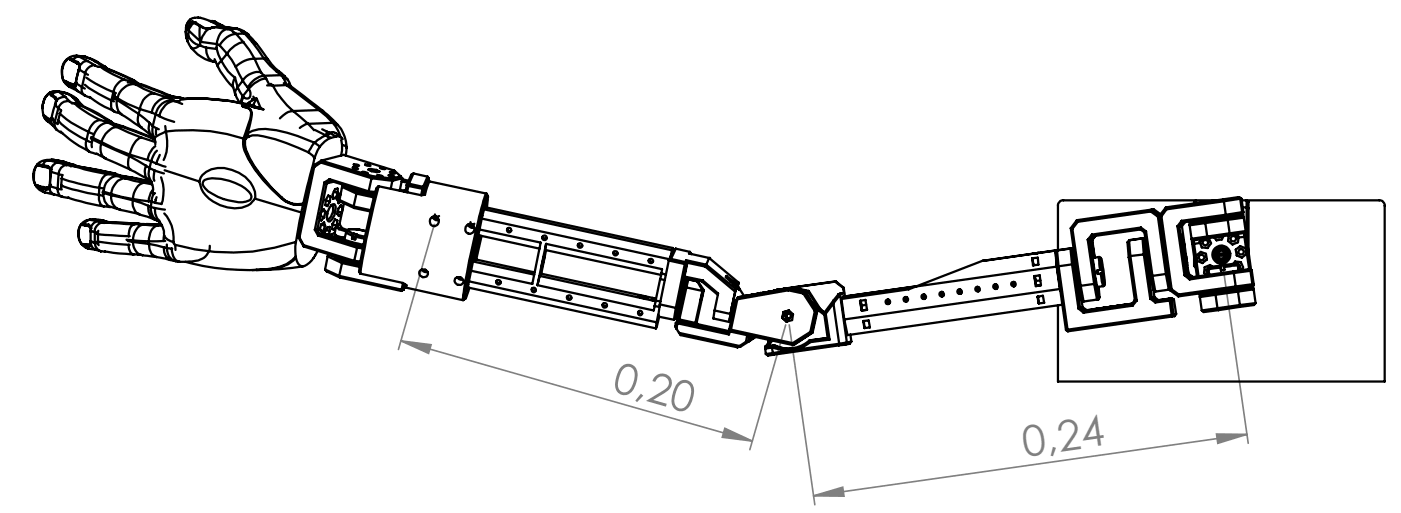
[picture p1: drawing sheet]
<svg xmlns="http://www.w3.org/2000/svg" width="154mm" height="57mm" viewBox="0 0 154 57" stroke-linecap="round" stroke-linejoin="round" font-family="sans-serif">
<defs><g id="words">
<g font-size="4.7" fill="#808080">
<text x="67.3" y="43.1" transform="rotate(16 67.3 43.1)">0,20</text>
<text x="112.8" y="50.3" transform="rotate(-8 112.8 50.3)">0,24</text>
</g>
</g></defs>
<path d="M44.2 37.6l38.7 11M44.2 37.6l3.3 .4-.3 .9zM47.8 24.7l-3.9 13.8M86.5 35.8l-3.9 13.8M86.9 35.8l2.8 19.8M134.7 29.1l2.8 19.8M79.8 47.2l3.1 1.4-3.4-.4zM89.6 54.6l3.2-.9 .2 1zM134 47.8l3.3 .1-3.2 1zM137.3 47.9l-47.7 6.7" fill="none" stroke="#808080" stroke-width=".18"/>
<g fill="#808080">
<path d="M79.8 47.2l3.1 1.4-3.4-.4zM44.2 37.6l3.3 .4-.3 .9z"/>
<path d="M134 47.8l3.3 .1-3.2 1zM89.6 54.6l3.2-.9 .2 1z"/>
</g>
<g fill="none" stroke="#000" stroke-width=".25">
<path d="M3.7 19.2v.6l.2 .6M3.7 19.2v.1M3.7 19.3v.6l.3 .6M4.2 18.1a1.61 1.61 0 0 0-.5 1.2M4.2 18.1v.1l.1 .1M4.2 18.1l.5 .1M4.3 18.3l1 .2M4.3 18.3h.4M4.7 18.2v.1M4.7 18.2l.6 .1M4.7 18.3l.6 .1M4.8 11.3l-.1 .7"/>
<path d="M4.8 11.4a2.46 2.46 0 0 0 0 1.4M4.8 11.3v.1M4.8 12.8v-.1l.2 .1M4.8 12.8l.2 .3M4.9 12.9l.4 .5M5 12.8l.5 .4M5 12.8l.1 .1M5 13.1l.3 .3M5 13.1l.4 .3M5.1 12.9l-.1 .2M5.1 12.9l.4 .4M5.1 17.6a1.57 1.57 0 0 0-1.4 1.6"/>
<path d="M5.1 17.6l.3 .1M5.3 18.3l.2 .1 .1 .3M5.3 18.3v.1M5.3 13.4l.6 .5M5.3 18.4l.2 .2 .1 .2M5.3 18.5l.2 .2M5.3 18.4v.1M5.4 17.7a.76 .76 0 0 0-.7 .5M5.4 17.7l1 .2M5.5 13.3l-.1 .1M5.5 13.3h.1M5.5 10.2l-.1 .1a1.7 1.7 0 0 0-.6 1.1"/>
<path d="M5.5 10.2v.1l.2 .2M5.5 10.2l.2 .2M5.5 13.2h.1M5.5 13.2v.1M5.6 19.1l-.1 1.2M5.6 19.1h.1M5.6 18.8v.1M5.6 13.4l.1 .1a1.99 1.99 0 0 0 1.2 1.2M5.6 18.7v.2M5.6 18.7h.1M5.6 18.9h.1M5.6 18.7v.1"/>
<path d="M5.6 13.4h-.2M5.6 18.9l.9 .3M5.6 13.3v.1M5.6 18.9v.2M5.6 13.3h.1M5.6 17.6h-.5M5.7 13l-.1 .3M5.7 13h.1M5.7 10.5l.4 .4M5.7 13l.3 .4M5.7 10.4v.1M5.7 10.4l.4 .3"/>
<path d="M5.9 17.6h-.3h.4M5.9 17.6l1 .2M5.9 17.6l-.5 .1M5.9 17.6h.1M6 17.6l1.1 .2M6 13.4l.3 .3M6 13.4l.1 .6 .1 .3M6.1 11.6l-.4 1.4M6.1 11.5v.1M6.1 11.5h.1M6.1 11.5l.3 .5M6.1 10.7l.1 .2v.2"/>
<path d="M6.1 10.9h.1M6.1 10.9l.1 .3M6.1 10.7v.2M6.2 11.2l-.1 .3M6.2 11.2l-.1 .2M6.2 11.1v.1M6.3 10a1.44 1.44 0 0 0-1.5 1.3M6.3 10l.2 .1M6.3 10l.9 .3M6.4 13.3h.1M6.4 17.9l-.3 .1-.2 .2-.3 .5M6.4 13.3l1.2 1 1.9 1.1"/>
<path d="M6.4 13.3l-.1 .3M6.4 12l.3 .2M6.4 17.9l.9 .3M6.4 12l-.4 1.4M6.5 19.2l.4 .1M6.5 19.2l-.2 1.6M6.5 10.1l-.5 .1-.3 .2M6.5 10.1l.7 .6M6.5 10.1l.7 .2M6.6 12.5l1.2 1 1.9 1M6.6 12.5l-.2 .8M6.6 12.5h.1"/>
<path d="M6.7 14.5l1.5 1.2 1.6 1M6.7 12.2l-.1 .3M6.8 19.7h.1M6.8 10.2l.6 .1M6.8 19.7a24.9 24.9 0 0 0 4.1 1M6.8 19.7l-.1 .8M6.8 7.5v.5l.1 .8M6.8 7.5h.1M6.8 19.4v.3M6.9 7.5a1.98 1.98 0 0 0 .2 1.5M6.9 17.8h.2M6.9 17.8l1.1 .4"/>
<path d="M7.1 9l.1 .2 .5 .4M7.1 9l-.1-.1 .2 .1M7.1 9l.3 .3M7.1 17.8l1.1 .4M7.2 9l.8 .3M7.2 10.7l-.7 .2-.3 .2M7.2 9l.3 .1M7.2 10.7l.4 .4M7.2 10.3l1 .4 .3 .3M7.2 10.3l.6 .2 .2 .2M7.3 18.2a.97 .97 0 0 0-.8 1M7.4 9.3l.3 .3"/>
<path d="M7.4 9.3l.5 .2M7.5 9.1l-.1 .2M7.5 9.1l.5 .3M7.6 11.1a1.11 1.11 0 0 0-1.2 .9M7.6 11.1l.4 .3M7.7 6.4a1.52 1.52 0 0 0-.8 1.1M7.7 6.4l-.1 .1 .2 .1M7.7 6.4l.3 .2M7.7 9.6l.9 .4M7.8 6.6l.7 .4M7.8 6.6l.2 .1M7.9 11.4h.4"/>
<path d="M8 9.4h.1h.2M8 9.4l-.1 .1M8 18.2h.1h-.8M8 18.2h.2M8 10.7l.5 .3M8 9.3v.1M8 10.7l.5 .6M8 6.6v.1M8 6.6l.5 .2M8 6.7l.5 .3M8.1 18.3l1.2 .4 2.5 .5M8.1 18.3l4.4 .8"/>
<path d="M8.1 18.3h-.3M8.1 18.3h.2M8.2 18.2l.3 .1M8.3 18.3l4.4 .8M8.3 9.5l.1 .3 .2 .2 .7 .5M8.3 9.5h.1M8.3 9.4v.1M8.3 9.5h-.4M8.3 11.4l1 .9 1.7 .9M8.3 11.4h.1M8.3 18.3h-.2M8.3 9.2l-.3 .1"/>
<path d="M8.3 9.2h.1M8.4 9.2l-.1 .3M8.4 9.1h.1M8.4 9.2l-.1 .2M8.4 9.1l-.1 .1M8.4 9.2l.6 .4M8.4 9.1v.1M8.4 11.4l1.5 .8 1.9 1.1M8.4 11.4h.2M8.4 6.2a1.54 1.54 0 0 0-1.6 1.3M8.5 7l.2 .1v.2M8.5 7h.1"/>
<path d="M8.5 11l.6 .7M8.5 6.8l.2 .2 .1 .3M8.5 7l.2 .1M8.5 6.8v.2M8.5 11.3v.1M8.5 11.3l.6 .3M8.6 11.5a16.7 16.7 0 0 1 3.9 2.1M8.7 7.7l-.3 1.4M8.7 6.2a.75 .75 0 0 0-.7 .4M8.7 7.6v.1M8.7 7.6l.7 .5M8.7 6.2l1 .5"/>
<path d="M8.7 6.2l.7 .1M8.7 7.3v.3M8.8 7.3l-.1 .3M8.8 7.3h.1M8.8 7.3h-.1M9 6.2l-.6-.1 .3 .1M9 9.6l.3 .2M9 9.6v.5l.3 .4M9.3 10.5l.7 .3M9.3 9.3l1 .7 2 1.1M9.4 6.3l-.5-.1 .6 .1M9.4 6.3l1 .4"/>
<path d="M9.4 8.1l.3 .1M9.4 6.3h.1M9.4 8.1l-.4 1.5M9.5 6.3l1.2 .5M9.5 8.6l1 .6 2 1M9.5 15.4l.5 .3M9.5 15.4a1.1 1.1 0 0 0 .3 1.3M9.7 6.7h-.2a.89 .89 0 0 0-.7 .6M9.7 6.7l.7 .5M9.7 14.5l.5 .2M9.7 14.5l-.2 .9M9.8 10.7l.1 .1a11.8 11.8 0 0 0 2.7 1.5"/>
<path d="M9.8 16.7l.9 .3M10 15.2l.2 .2M10.1 15.1l.1 .1M10.2 15.4l-.1 .8M10.2 15.4l.9 .4M10.2 15.2l1 .5M10.2 15.2v.2M10.4 6.7l.3 .1M10.4 6.7l.9 .6M10.4 7.2a1.11 1.11 0 0 0-1 .9M10.4 7.2l.3 .1 .4 .1M10.6 16.9l1.1 .6"/>
<path d="M10.7 6.8l.9 .6M11 13.2a1.67 1.67 0 0 0-1.3 1.3M11 13.2l.9 .2-.1-.1M11.1 7.4l.9 .5 1.7 .9M11.1 7.4h.1M11.1 15.8a1.31 1.31 0 0 0 1 1.9l2.3 1M11.1 15.8l3.1 1.4M11.2 15.7l1.5 .7 1.6 .6M11.2 7.4l3.3 1.4M11.3 7.3h.1l-.2 .1M11.3 7.3l.3 .1M11.6 7.5l3.2 1.4"/>
<path d="M11.6 7.4l.2 .2M11.8 19.2a1.68 1.68 0 0 0-.9 1.5M11.8 13.3l.5 .1M11.8 13.5h.1M11.9 13.5a2 2 0 0 0-1.7 1.7M11.9 13.5l1 .5M12 13.5h.1M12 13.5l1.3 .4M12.3 13.5l1.2 .4M12.3 11.1l-.1 .2a.84 .84 0 0 0 .4 1M12.3 11.1l.3 .1M12.5 19.1l.1 .1-.3 .1-.5-.1"/>
<path d="M12.5 10.2l.3 .1M12.5 19.1h.2M12.5 10.2l-.2 .9M12.6 10.8l.3 .2M12.6 10.8v.1M12.6 12.3l.6 .2M12.6 10.6l.3 .2M12.7 10.4l-.1 .4M12.7 19.1l.5 .3M12.8 19.4h.5M12.9 11l2.4 1.6M12.9 19.4a1.72 1.72 0 0 0-1.5 1.7"/>
<path d="M12.9 14a2.22 2.22 0 0 0-1.7 1.7M12.9 14l2.7 1.2M12.9 11a1.64 1.64 0 0 0 .5 1.7M12.9 19.4l.9 .2M12.9 10.8l1.2 .7 1.3 .5M13.1 12.4l.3 .3M13.2 19.4h-.3M13.2 19.4l1.2 .2M13.2 19.4h.1M13.3 19.4l1.3 .2M13.3 13.9h.2l3.5 1.4M13.3 13.9l3.6 1.4"/>
<path d="M13.3 13.9l-.4 .1M13.7 8.8a1.7 1.7 0 0 0-1.2 1.4M13.7 8.8l.4 .1h.4v-.1M13.8 19.6l2 .5M13.8 19.6a1.85 1.85 0 0 0-1.6 1.8M14.2 17.2l1.9 1.1M14.2 17.2l-.1 .6a.8 .8 0 0 0 .3 .9M14.3 17l2 .6M14.3 17l-.1 .2M14.4 19.6l2.2 .4a1.58 1.58 0 0 1 .2 1.3M14.4 18.7l1.9 1.1M14.4 19.6l2.3 .5"/>
<path d="M14.4 19.6h-.6M14.5 8.8l.3 .1M14.5 9.1h.2M14.5 9.1h-.4M14.5 9.1l.4 .2M14.7 9.1l.8 .2M14.7 9.1l.6 .2M14.8 8.9l.4 .3M14.9 9.3l.9 .5 1.2 .5M14.9 9.3a1.95 1.95 0 0 0-2 1.5M14.9 9.3h.4M15.3 12.6a1.22 1.22 0 0 0 .3 1.5l-2.2-1.4"/>
<path d="M15.3 12.6l1.2 .9M15.3 9.3l.8 .2 2.8 1.1M15.3 9.3l3.3 1.2M15.4 12l1.3 .4M15.4 12l-.1 .6M15.6 14.1l1.1 .8M15.6 15.2a1.81 1.81 0 0 0-1.2 1.5l-.1 .3M15.6 15.2l1.5 .5M16.1 18.3a1.18 1.18 0 0 0 .5 1.7M16.1 18.3l.4 .2M16.3 17.6l.3 .2M16.5 13.5a1.48 1.48 0 0 0 .2 1.4"/>
<path d="M16.5 18.5a1.45 1.45 0 0 0 .2 1.5M16.5 13.5l.3 .4M16.5 18.5l.5 .3M16.6 17.8l.6 .2M16.6 17.8l-.1 .7M16.7 14.9l.4 .4M16.7 12.4l.4 .2M16.8 13.9a1.56 1.56 0 0 0 .2 1.2M16.8 13.9l.4 .2M16.9 15.3h.2M16.9 15.3h.1M17 10.3a1.84 1.84 0 0 0-1.6 1.7"/>
<path d="M17 10.3l1.5 .5M17 15.2v.1M17 15.3l.1 .6M17 18.8l1.1 .3M17 18.8l-.1 .6 .1 .5M17.1 16.1l-.3 .3a2.26 2.26 0 0 0-.5 1.2M17.1 12.6l.4 .2M17.1 12.6l-.3 1.3M17.2 14.1v.7M17.2 18l1 .4M17.2 14.1l.3 .1M17.3 16.6l-.4 .5-.3 .7"/>
<path d="M17.5 12.8l1.7 .6M17.6 17.1l-.4 .9M17.7 19.5a4.2 4.2 0 0 1 .1 3M18.1 18.8l3.8 1.2M18.2 13.9l.1 .6M18.3 14.5a20.5 20.5 0 0 1 8.5 .8M18.3 14.5a4.8 4.8 0 0 1-.3 3.1M18.3 14.5l-1.1 .6-.2 .2M18.5 10.8a1.88 1.88 0 0 0-1.8 1.6M18.5 10.8l.6 .2M18.5 10.8h1.3M18.6 10.5l1.4 .3h-.2"/>
<path d="M18.6 10.5l1.2 .3M19.1 11a1.88 1.88 0 0 0-2 1.6M19.1 11l.2 .1M19.3 11.1a1.97 1.97 0 0 0-1.8 1.7M19.3 11.1l.8 .4M19.3 11.1h.5M19.8 10.8l.4 .1M19.9 11l3-.1 2.1 .2M20 10.8l.2 .1M20 10.9a20.5 20.5 0 0 1 5 .2M20.1 10.9a26.1 26.1 0 0 1 7.9 .8l-.2-.1M20.5 3.5v.7l.1-.4"/>
<path d="M20.5 3.1l.1 .1M20.5 3.1v.4l.1 .3M20.6 4.2l.1 .3M20.6 3.9l-.1 .3M20.6 3.9l.1 .1M20.6 3.8v.1M20.6 3.2l.2 .1M20.7 4l-.1 .4a3.4 3.4 0 0 0 2.5 2.3l.5 .1M20.7 4a1.88 1.88 0 0 0 1.3 1M20.8 3.3l1.2 1.3M20.8 3.3l-.1 .7M20.9 2.3a.88 .88 0 0 1 .9-.4l.3 .1a6.8 6.8 0 0 1 2.2 .9"/>
<path d="M20.9 2.3a1.04 1.04 0 0 0-.4 .8M20.9 2.4h.3M20.9 2.3v.1M21 2.1l-.4 .5-.1 .5M21.2 2.4l-.4 .4-.2 .4M21.2 2.4l.2 .1M21.2 2.4l.3 .1M21.2 2.4h-.3M21.2 2.4h.1M21.4 2.5l-.2 .2-.4 .6M21.4 2.5l.6 .4M21.5 2.5l.6 .4"/>
<path d="M21.5 2.5h.1M21.5 2.5h-.1M21.9 20a2.02 2.02 0 0 1 2.1-1.5 4 4 0 0 1 4.1 2.6v.8M21.9 20a3.3 3.3 0 0 0 2.3 2.6 3.5 3.5 0 0 0 3.4-.1l.5-.6M22 2.9v1.7M22 2.9h.1M22 5l.7 .2M22 5l-.4 .3-.4 .1-.1-.2M22 4.6v.4M22 4.6h.1M22.1 2.9l.3 .2 .6 .1M22.1 2.9h.1"/>
<path d="M22.1 4.6l1.8 .3M22.2 2.9l.4 .2h.4M22.4 19.9a2.29 2.29 0 0 1 1.9-.2 4.7 4.7 0 0 1 3.3 1.7l.1 .5a.91 .91 0 0 1-1 .4 6.2 6.2 0 0 1-4.1-1.5l-.2-.3a.48 .48 0 0 1 0-.6zM22.7 5.2a1.29 1.29 0 0 0 .9 1.6M22.7 5.2l1.1 .2M23 3.2l-.4 .3-.3 .5-.2 .6M23 3.1v.1M23 3.1h.1M23.1 2.3h.3M23.3 3.1h-.3M23.3 3.1h.1M23.4 2.3l.3 .1"/>
<path d="M23.4 2.3l-.1 .1 .3 .1M23.6 2.5l.1-.1 .7 .4M23.6 2.5l.6 .3M23.6 3l-.3 .1M23.6 6.8h.2M23.6 6.5l.4 .8M23.6 3l1.5 .2M23.8 5.3l.6 1.4M23.8 5.3v.1M23.9 4.9l.1 .1M24.2 5a.24 .24 0 0 0-.3 0 .24 .24 0 0 0-.1 .3M24.2 5l.8 .9"/>
<path d="M24.2 2.8l.2 .2M24.3 2.9v.1M24.4 6.7l-.4 .5v.1l1 1.5 .7 .8M24.4 6.7a4.6 4.6 0 0 0 1.5 1.9M24.4 2.8h-.2M24.4 2.8h.1M24.4 2.8l.3 .2M24.4 2.8l-.1 .1M24.5 3h-.9M24.5 3l1.6 .2M24.5 3l1.5 .2M25 5.9l1 1.5"/>
<path d="M25 5.9l-.6 .8M25 11.1l3.4 .7M25.1 3.2a1.58 1.58 0 0 0-1.2 1.7M25.1 3.2l.6 .3M25.6 3.5l.4 .2M25.9 8.6a1.79 1.79 0 0 0 0 1.8M25.9 8.6l.3 1M26 10.4l.4 .9M26 7.4l.7 1.5M26 3.7a2.28 2.28 0 0 0-1.8 1.3M26 3.2h.3l.6 .5M26 3.7l.8 .9"/>
<path d="M26 3.2h-.9M26 3.2h.1M26.1 3.2l.9 .4M26.2 9.6l.5 1M26.2 9.6a.82 .82 0 0 0-.3 .9M26.7 8.9l.6 .8M26.7 10.6l-.2 .8M26.7 10.6l.1 .1M26.7 8.9l-.5 .7M26.8 15.3a3 3 0 0 0 .5 2.2 16.1 16.1 0 0 0 3.7 4.3M26.8 15.3h.1M26.8 11.8a.75 .75 0 0 1 .8 1l-.8 2.5"/>
<path d="M26.8 11.8h.1M26.8 4.6a2.71 2.71 0 0 0-1.8 1.3M26.8 4.6l.7 .9 .5 1M26.8 10.7l-.2 .7M26.8 11.8a.78 .78 0 0 1 .9 .9l-.4 2M26.9 3.5l.5 .3M26.9 15.3a2.92 2.92 0 0 0 .5 2.2 17.1 17.1 0 0 0 3.6 4.3M26.9 15.3h.1M26.9 3.7l.5 .1M26.9 3.7l.9 .9M26.9 3.7h-.9M27 15.3a2.8 2.8 0 0 0 .5 2.2 18.7 18.7 0 0 0 3.5 4.3"/>
<path d="M27.3 14.7a4 4 0 0 1 3.1-.4l2.4 .7 1.8 .7M27.3 11.6l-.5 .2M27.3 14.7l.1 .4M27.3 14.7l-.4 .6M27.3 11.6h.1M27.3 11.6l-.1-.1a.25 .25 0 0 0-.3 0 .25 .25 0 0 0-.1 .2v.1M27.3 11.6l.7 .2 1 .3M27.3 11.6l-.1-.1a.44 .44 0 0 0-.5 .2l.1 .1M27.3 9.7l.1 .1M27.3 3.8l.9 1M27.4 11.5h.1M27.4 9.8a.67 .67 0 0 1-.1 1.1l-.5-.2"/>
<path d="M27.4 11.5l.1 .1M27.4 9.8l-.7 .8M27.4 15.1l-.4 .2M27.4 15.1l.4-.2a9.9 9.9 0 0 1 3.7 .9l2.5 1M27.5 11.5l.3 .1M27.5 11.5h.1M27.5 11.2l-.4 .3M27.5 11.2l-.2 .3M27.8 4.6a.49 .49 0 0 1 .5 .3l1.2 1.6M27.8 4.6l1.3 1.8M27.8 10.9v.1M27.8 11l-.3 .2"/>
<path d="M27.9 10.6l.1 .3M28 6.5a2.87 2.87 0 0 0-2 .9M28 6.5l.7 1.5M28 10.9l-.2 .1M28.3 10.9l.4 1M28.3 10.9l-.5 .8M28.3 10.9h-.3M28.4 11.8l.4 .2M28.7 8a2.04 2.04 0 0 0-2 .9M28.7 8l.4 .4M29.1 8.4a2.31 2.31 0 0 0-1.8 1.3M29.1 6.4l.6 .8 .8 .7"/>
<path d="M29.1 6.4l.4 .1M29.1 8.4l.2 .3M29.1 6.4l-1.1 .1M29.3 8.7a3.1 3.1 0 0 0-1.9 1.1M29.3 8.7l.3 .6M29.4 9.4h.7M29.5 6.5l.4 .6 .8 .8M29.8 9.2l.3 .2M30.1 9.4a9 9 0 0 0 2.2 2.8M30.5 7.9l.5 .4M30.7 7.9l.7 .5M30.7 7.9h-.2"/>
<path d="M31 8.3l.4 .1M31 8.3l.2 .3M31 8.3l-1.9 .1M31.2 8.6l.3 .6M31.2 8.6h.2l.3 .2M31.3 9.2l.2 .2M31.4 8.4l.3 .4M31.5 9.4l.2-.1 .3 .1 3.6 2.8-.5-.1M31.5 9.4l3.6 2.7M31.5 9.4h-1.4M31.7 8.8l.3 .7M32.3 12.2l1.6 1.4"/>
<path d="M32.3 12.2a2.17 2.17 0 0 0-1.5 .8M33.9 13.6l.7 .7M33.9 13.6l-.2 .1-.7 .4M34 16.8l.6 .6M34.5 18.2l.1 .2M34.5 18.2l-1.6 8M34.6 18.4l-1.6 7.8M34.6 17.4l-1.2 5M34.6 15.7l-.6 1.1M34.6 15.7l.6 .4M34.7 14.3l1.2 .6M35.1 12.1l.8 .7 .7 .7"/>
<path d="M35.1 12.1l-2.8 .1M35.2 16.1l-.6 1.3M35.3 17.9l5.6 1.7M35.3 17.9l-.7 .5M35.4 17.7l5.6 1.7M35.4 17.7l2.4-.6 5.6 1.7 .7 .6M35.4 17.7l-.1 .2M35.4 17.7l-.9 .5M35.5 14.2l.6 .3M35.6 12.3l1.6 1.5M35.9 14.9l-.9 .5-.4 .3M35.9 14.9l.2 .1"/>
<path d="M36.1 14.5l-.2 .4M36.1 15l.3 .2M36.1 14.5l.2 .1M36.3 14.6a1.26 1.26 0 0 1 1.3 .6M36.3 14.6l-.2 .4M36.3 14.6l.7 .5M36.3 19.7l4.3 1.4M36.3 19.7l-.6 .4M36.3 19.7l.1 .2M36.4 19.9l4.2 1.3M36.4 19.9l-.4 .3M36.4 15.2a2.65 2.65 0 0 0-1.2 .9"/>
<path d="M36.6 13.5a3.2 3.2 0 0 1 .9 1.6M36.6 13.5l.3 .1 .3 .2M36.6 13.5l-2.7 .1M37 15.1a.6 .6 0 0 1 .7 .2M37 15.1l-.6 .1M37.2 13.8a3.8 3.8 0 0 1 1 2.5M37.6 15.4l.1 .6M37.7 16h.1a.33 .33 0 0 1 .4 .4l-.1 .7M37.7 16l-.1 1.1M38.9 18.4l.5 .2h-.3l-.3-.1zM38.9 18.1h.4l.2 .2h-.3zM39.9 18.9l.3 .1 .3 .1a.46 .46 0 0 1-.6-.2z"/>
<path d="M40.2 18.1h.3l.3 .2h-.3zM40.8 18.6l-.2 .1 .3 .2 .6 .1 .3-.1-.4-.2M40.8 18.6l.6 .1M40.8 18.6v.2M40.9 19.6l2.3 .3M40.9 19.6l-.3 1.5M41 19.4l2.1 .3M41 19.4l-.1 .2M41.4 18.7v.2M41.6 19.3l.4 .1 .1 .1a.44 .44 0 0 1-.5-.2zM41.8 18.5h.4l.2 .1h-.3zM42.8 19.3h.3l.3 .2a.46 .46 0 0 1-.6-.2z"/>
<path d="M42.9 19h.3l.3 .1h-.3zM43.1 19.7l.1 .2M43.2 19.9l-.2 .9M44.1 19.4l-1 .3M44.1 19.4l.2 .2M44.2 20l.7 .1M44.3 19.7l.7 .2M44.3 19.6l-1.1 .3M44.3 19.6l-.3 1.4M45.5 19.1l-.5 1.1M45.5 19.1l1.6 .4M45.5 19.1l-.2 .2-.5 1.1"/>
<path d="M47.1 19.5l-.5 1.1M47.1 19.5l.1 .2M47.2 19.7l-.5 1.1M47.2 19.7v.4M47.3 20l-.5 1.4-.4 .1M47.3 20l-.2 .1-.1 .2-.4 1.2M47.3 20l6.3 1.3M3.9 20.5h.1M4 20.5a1.32 1.32 0 0 0 .9 .7M4 20.5l.5 .3M4.2 20.5l.9 .2M4.2 20.5h-.2"/>
<path d="M4.2 20.5l.3 .1M4.5 20.8l.4 .4M4.5 20.8l.6 .1M4.5 20.6v.2M4.5 20.6l.6 .2M4.9 21.2l1.1 .2M5.1 20.8v.1M5.1 20.7v.1M5.4 20.7h.1M5.4 20.7l-.3 .1M5.5 20.7a.72 .72 0 0 0 .5 .7l.9 .3M5.5 20.7l-.4 .2"/>
<path d="M5.5 20.5l-.2 .2h-.2M5.5 20.5l-.1 .2M5.5 20.3h.1M5.5 20.5l.8 .3M5.5 20.3v.2M6.3 20.8l.5 .1M6.3 20.8l.2 .7 .4 .2M6.7 20.5l1.3 .4 2.9 .6M6.7 20.5h.1M6.7 20.5v.2M6.9 21.7l.7 .1M7.5 21.8l2 .6 1.9 .3"/>
<path d="M8.6 25.8a1.58 1.58 0 0 0 .4 1.1M8.6 25.8h.1M8.7 25.8l.1 .8 .2 .3M8.9 24.8a1.37 1.37 0 0 0-.2 1M8.9 24.8h.4M9 26.9l.3 .3 .5 .2M9 26.9h.4M9 26.9l.3 .2M9.2 24.7l-.3 .1M9.2 24.7l.6 .1M9.3 27.1l.2 .2 .3 .1M9.3 27.1l.5 .1"/>
<path d="M9.3 24.8l.5 .1M9.4 26.9h.5M9.4 26.9l.4 .1M9.8 24.8l.1 .1 .1 .2M9.8 24.8v.1M9.8 27.4l.9 .1M9.8 24.9h.1M9.8 24.2h1.2l.5 .1M9.8 24.2a1.36 1.36 0 0 0-1.2 1.6M9.8 24.9l.2 .2M9.8 27v.2M9.8 24.9l.1 .1"/>
<path d="M9.8 24.2h.1M9.9 26.9h.1M9.9 26.9l-.1 .1M9.9 24.2h.6l.7 .1M9.9 24.2a.85 .85 0 0 0-.7 .5M9.9 24.2l.9 .2M10 25.1v.4M10 25.1h.1M10 26.6v.3M10 26.6h.1M10 25.5h.1M10 25.5v1.2"/>
<path d="M10 25.1v.1M10 26.9l-.1 .1h-.1M10 25.5l.4 .1M10 26.6l.4 .2M10 26.9l.3 .5 .8 .3M10 26.9h.1M10 26.9l-.1 .2-.1 .1M10 26.8v.1M10.4 25.6h.3M10.4 26.8h.4M10.4 26.8l.2 .5 .3 .3 .2 .1M10.4 25.6v1.2"/>
<path d="M10.7 25.8h.1M10.7 26.6h.1M10.8 25.8l3.4 .2M10.8 26.6l3.4 .4M10.8 26.6l.1 .4M10.8 25.8v.8M10.8 24.4l-.4 .1-.4 .6M10.8 25.4v.4M10.8 24.4l.5 .1M10.9 21.5h.4M10.9 21.5v.5a.85 .85 0 0 0 .5 .7M10.9 20.7l.5 .1"/>
<path d="M10.9 20.7v.8M11.1 27.7l3.6 .3M11.1 27.7h.1M11.2 24.3h.3M11.2 24.3l.6 .2M11.3 21.2l.1 .1M11.3 24.5a1.04 1.04 0 0 0-.9 1.1M11.3 24.5h.2M11.3 21.1h.1M11.4 21.3a1.43 1.43 0 0 0 .8 1.5M11.4 21.3l.8 .2M11.4 22.7l.8 .1"/>
<path d="M11.4 21.1l.8 .3M11.4 21.1v.2M11.5 24.3l.6 .2M11.7 24.5l3 .2M11.7 24.5h.1M11.7 24.5l-.2 .1M11.8 24.5l3.3 .2M11.9 24.5l3.3 .2M11.9 24.5h-.5M11.9 24.5h-.1M12.2 22.8l1.1 .3M12.2 21.5a1.47 1.47 0 0 0 1.4 1.7l1.7 .4a1.27 1.27 0 0 1-.7-1.5"/>
<path d="M12.2 21.4l2.4 .5M12.2 21.5l2.4 .6M13.9 26.4l.7 .1M14.1 26.6l.5 .1M14.2 26h.1M14.2 27h.1M14.2 27a.87 .87 0 0 0 .5 1M14.6 26.7a1.32 1.32 0 0 0 1.1 1.4l-.5-.1M14.6 26.5l1.8 .1M14.6 26.7l1.8 .2M14.6 21.9l1.8 .3M14.6 22.1l1.7 .6"/>
<path d="M14.6 21.9v.2M14.7 28h.5M14.7 24.7a1.21 1.21 0 0 0-.5 1.3M15.1 24.7h.1h-.5M15.1 24.7h.1M15.2 24.7h.3M15.3 24.7h.8M15.3 23.6l1.7 .6M15.3 24.7l.5 .1M15.3 24.7h.7M15.3 24.7h-.1M15.7 28.1l1.5 .2"/>
<path d="M15.8 24.8l1.6 .1M15.8 24.8a1.66 1.66 0 0 0-1.2 1.7M15.8 20.1a1.86 1.86 0 0 0-1.2 1.8M15.8 20.1l1 .2M16 24.7h1.7M16 24.7l1.8 .1M16 24.7l-.2 .1M16.3 22.7a1.39 1.39 0 0 0 1.1 1.6l.1 .1M16.3 22.7l.3 .1M16.4 22.2h.3M16.4 26.9l1.7 .4M16.4 26.9v.3a1.1 1.1 0 0 0 .8 1.1"/>
<path d="M16.4 26.6v.3M16.6 22.8a1.56 1.56 0 0 0 .8 1.6M16.6 22.8l.5 .1M16.7 22.2l.4 .2M16.7 22.2l-.1 .6M16.9 20.9a1.72 1.72 0 0 0-.5 1.3M17 21.3h.1M17 21.3l-.3 .9M17.1 22.9l1.1 .2M17.1 22.9a1.66 1.66 0 0 0 .5 1.4M17.1 22.4l.7 .1M17.2 28.3l1.6 .4"/>
<path d="M17.2 21.7l-.1 .7M17.4 24.9a1.2 1.2 0 0 0-.9 1.1l-.1 .6M17.4 24.9h.4M17.5 24.4h.1M17.5 24.4a1.92 1.92 0 0 1 .6 1.4M18 26.6h-1.6M18 26.6h.2M18.1 27.3a1.29 1.29 0 0 0 1.3 1.5M18.1 27.3h.3M18.1 23.5a4 4 0 0 1 1 3.2M18.1 26a1.28 1.28 0 0 0 1 .7M18.1 25.9l-.1 .7"/>
<path d="M18.4 27.3a1.35 1.35 0 0 0 1 1.5M18.4 27.3l.5 .1M18.4 26.9v.4M18.9 27.4l.1 .6a.9 .9 0 0 0 .8 .8M18.9 27.4h.1M19.1 26.7l.2 .3M19.3 27v.5M19.4 28.8h.4M23.1 27.1a1.71 1.71 0 0 1-1.8 1.7h-1.5M28.1 21.9l5.1 1.5M31 21.8a2.78 2.78 0 0 0 2.4 .7M31 21.8a2.47 2.47 0 0 0 2.4 .6"/>
<path d="M31 21.8h.1M31 21.8a2.73 2.73 0 0 0 2.4 .7M32.6 28.3a4.1 4.1 0 0 1-3.2 1.4 26.2 26.2 0 0 1-9-.9M32.6 28.3v.1M32.6 26.7v1.6M32.6 26.7a22.6 22.6 0 0 1-13.3 .3M32.6 28.4a5.2 5.2 0 0 1-3.9 1.3l-.9 .1M32.9 26.2h.1M32.9 26.2l.5 1M33 26.2l.4 .8M33.2 23.4l-.6 3.3M33.4 22.5l-.2 .9"/>
<path d="M33.4 22.5h.1M33.4 22.4v.1M33.4 29.3a34.4 34.4 0 0 1-5.1 .5M33.4 27l5.6 1.7M33.4 27v.2M33.4 27.2l5.6 1.7M34.7 25.3l.3 .7M35 25.3h-.3M35 25.3l.2 .5M35 27.6l-.7 1.1a1.28 1.28 0 0 1-1.2 .6l-.3-.2-.2-.7M35 26l4.3 1.3M35.2 25.8l4.2 1.2"/>
<path d="M35.2 25.8l-.2 .2M35.2 25.2l-.2 .1M35.2 25.2l.4 .5M35.3 23.8l.4 .1M35.3 25.4l.3 .1M35.4 24.8l.4 .1M35.5 23.2l.3 .1M35.6 25.7l3.1 1 1.3 .2M35.6 25.7l-.4 .1M35.6 25.5l-.1 .1M35.7 20.1l-1 5.2M35.7 20.1l.3 .1"/>
<path d="M35.8 24.9l-.2 .6M35.8 24.9l-.1-.4-.3 .2-.2 .5M35.8 29.7l1.6 .7M35.8 29.7l.2 .2 1.4 .7M35.8 23.3l-.1-.2-.4 .4-.1 .6 .2 .2 .3-.4M35.8 23.3l-.1 .6M35.9 22.1l.4 .1M35.9 25.4l.4 .1M36 20.2l-1 5.1M36.1 28.2l1.6 .8M36.1 28.2l-.3 1.5M36.2 21.6l.2 .1"/>
<path d="M36.2 28l-.1 .2M36.3 25.5l-.1 .4M36.3 25.5v-.5l-.3 .1-.2 .6M36.3 28.1l1.5 .7M36.3 28.1h.1M36.3 28.1l-.2 .1M36.4 21.7l-.2-.2-.3 .5-.1 .6 .3 .1 .2-.5M36.4 21.7l-.1 .5M36.5 22.6l.3-.1a1.38 1.38 0 0 1-.1 1.5l-.4 .4h-.1a1.45 1.45 0 0 1 .3-1.8zM36.5 22.6a1.14 1.14 0 0 1-.2 1.4l-.1 .1h-.2M36.6 24.7l.6 .2M36.6 21.8h.4"/>
<path d="M36.7 20l-.7 .2M36.8 21.1l.4 .2M36.9 25.7l-.7 .2M36.9 25.7l.1 .3M37 26.1h.1M37 26.1l.5 .2 .5-.2M37 26.1l.5 .1M37 25l-.1 .7M37 26v.1M37 25l.2 .1M37 26l.8 .2M37 28.3h-.1l.4 .2 .7 .1"/>
<path d="M37.1 24.8v-.5l-.2-.1-.3 .5v.6h.2l.2-.3M37.1 24.8l.1 .1M37.1 28.3v.1M37.2 22l.3 .1M37.2 21.3v-.5h-.3l-.3 .6 .1 .5 .3-.1M37.2 21.3l-.2 .5M37.2 24.9v.2M37.2 23.3l.4 .2M37.2 25.1l.1 .2M37.3 25.3l.8 .2a.52 .52 0 0 1 .7-.2h.8l.8 .2M37.4 21.4l.1 .1M37.4 30.4l6.8 1.5"/>
<path d="M37.4 30.4v.2M37.4 24.7l-.3 .1M37.4 24.7l.3 .4M37.4 22l1.5 .7M37.4 22l.2 .3 1.4 .6M37.4 30.6l6.8 1.5M37.5 22.7l.2 .2M37.5 21.3l-.1 .1-.2 .6 .1 .4 .2-.2M37.7 25.1l-.4 .2M37.7 25.1l.6 .3M37.7 29l-.3 1.4M37.7 29l1.9 .4"/>
<path d="M37.7 20.6l1.6 .7M37.7 20.6l-.3 1.4M37.7 28.5v.1M37.7 22.9l-.1 .6M37.7 22.9l-.1-.3-.3 .4-.2 .6 .2 .2 .3-.3M37.8 20.3l-.1 .3M37.8 28.8l1.8 .4M37.8 28.8l-.1 .2M37.9 22.4l-.5 2.3M37.9 20.5l1.5 .6M37.9 20.5l-.2 .1M38 20.4l-.1 .1"/>
<path d="M38.6 28.7h-.2l.2 .2 .7 .2 .3-.1-.1-.1M38.7 28.8v.2M38.8 26l-.2-.1a.51 .51 0 0 1-.5-.4l-.2 .9M38.8 26v.3M38.9 26.2l-.1 .1M38.9 26.2l.2 .1M38.9 25.8l-.1 .2M38.9 22.7l1.9 .5M38.9 22.7l.1 .2M39 25.7l-.1 .1M39 25.7l.3 .2M39 25.7l-.1 .5"/>
<path d="M39 28.7l.7 .1M39 28.9l.7 .1M39 28.7v.2M39 22.9l1.8 .4M39.2 26.1l-.1 .3-.3-.1M39.2 26.1l1 .2M39.3 21.3l1.9 .5M39.3 21.3l-.4 1.4M39.3 25.9l-.1 .2M39.3 25.9l.9 .2M39.3 27.3l-.3 1.4M39.3 27.3l.7 .1"/>
<path d="M39.3 28.9v.2M39.4 27l.6 .1M39.4 27l-.1 .3M39.4 21.1l1.8 .4M39.4 21.1l-.1 .2M39.7 30.2l4.7 1 .4 .2v.3M40.3 25.5a4.5 4.5 0 0 0-1.9-.2l-.1 .1 .6 .4M40.6 21.1l.7 .1M40.6 21.2l.7 .1M40.6 21.1v.1M41.7 20.5a99.7 99.7 0 0 0-2 9.7M41.7 20.5l-.3 .3a80.1 80.1 0 0 0-1.9 9.1l.2 .3"/>
<path d="M41.7 20.5l4.7 1M44.1 20.9l.4 .1M44.2 31.9h.2M44.2 31.9v.2M44.4 31.2l-.2 .7M44.4 31.9l-.2 .2M44.5 21v.1M44.6 31.4l.2 .3M44.6 31.3l-.2 .6M44.6 31.5l-.2 .4M44.7 20.9l-.2 .1M44.8 31.7l6.2 1.4"/>
<path d="M44.8 20.4l.2 .1M44.8 20.4l-.1 .8M45 20.5l1.5 .3M45 20.5l-.2 .7M45 20.2l1.6 .4M45 20.2v.3M45 20.2l-.2 .2M46.5 29.7a.52 .52 0 0 0 .6 .3M46.5 20.8h.2M46.5 20.8l-.1 .7M46.6 20.6l-.1 .2M46.6 20.6l.1 .2"/>
<path d="M46.7 20.8l-.1 .7M46.8 29.7h.1M47.5 24a.52 .52 0 0 1 .8 .1 .52 .52 0 0 1-.3 .8 .5 .5 0 0 1-.6-.2 .5 .5 0 0 1 .1-.7zM47.6 23.9a.59 .59 0 0 0 .7 .3M47.9 23.8l.1 .2h.2M47.9 23.6l.1 .2h.4M50.1 30.7a.48 .48 0 0 1 .8 0 .48 .48 0 0 1-.1 .7 .53 .53 0 0 1-.6-.2 .53 .53 0 0 1-.1-.5zM50.4 30.5a.51 .51 0 0 0 .6 .3M50.7 30.6h.1M51.5 31.8h.1M51.5 31.7l20.7 4.5M51.5 24.8a.57 .57 0 0 0 .7 .3"/>
<path d="M51.6 31.7v.1M51.6 31l20.7 4.5M51.8 24.7l.2 .2 .1-.1M51.8 24.5l.1 .2 .2 .1 .1-.1M52.1 28.8l6.7 1.5M52.1 28.5l6.8 1.5M52.7 25.9l6.7 1.5M52.8 25.3l6.7 1.4-.9 4.6-6.7-1.5M52.8 26l-.5 2.6M53 26l-.5 2.6M53.1 24.1l20.6 4.5M53.3 23.1l20.7 4.5"/>
<path d="M53.4 22.8l20.7 4.5M53.4 22.8l.1-.4-.4 1.4-1.6 8.3 .1-.3M53.6 21.3l-.1 .2a87.1 87.1 0 0 0-2.5 11.4v.2l.3-.2M53.6 21.3l.1 .3M53.6 22.9l.2-1.2-.1-.1a64.5 64.5 0 0 0-2.3 9.6l-.2 1.4 .1 .3 .4-1.2M54.7 30.9a.24 .24 0 0 0 .2 .3 .24 .24 0 0 0 .2-.1M55.9 25.2a.25 .25 0 0 0 .1 .2 .25 .25 0 0 0 .3 0M58.6 31.8a.26 .26 0 0 0 .1 .2 .26 .26 0 0 0 .3 0M59.2 31.4l12.8 2.8 .1-.5M59.4 30.4l.2-.2 12.6 2.7M59.4 30.4l-.2 1M59.4 30.4l12.8 2.8"/>
<path d="M59.8 26.1a.24 .24 0 0 0 .1 .2 .24 .24 0 0 0 .3-.1M60 28.1l-.3 1.5zM60.1 26.9l12.8 2.8-.1 .4M60.1 26.9l-.9 4.5M60.1 26.9l-.1 .6 12.8 2.8M60.1 27.5l-.5 2.7M62.5 32.6a.26 .26 0 0 0 .1 .3 .26 .26 0 0 0 .3-.1M63.7 26.9a.26 .26 0 0 0 .2 .2 .26 .26 0 0 0 .2 0M66.4 33.5a.25 .25 0 0 0 .2 .2 .25 .25 0 0 0 .2 0M67.6 27.8a.28 .28 0 0 0 .4 .1M70.3 34.4a.26 .26 0 0 0 .2 .2 .26 .26 0 0 0 .2-.1M70.3 32.6a1.21 1.21 0 0 1 1 .2 1.21 1.21 0 0 1-1-.2z"/>
<path d="M71.5 28.6a.24 .24 0 0 0 .1 .2 .24 .24 0 0 0 .3 0M71.9 32.8l.3 .1M71.9 32.8l-.1 .2 .4 .2M71.9 32.8l-.1 .3M72.1 33.7l.5 .1M72.2 33.1l-.1 .6M72.2 33.1l.5 .1M72.3 35.5l-.1 .7M72.5 34.7l-.2 .8M72.6 34.9l-.4 1.3M72.7 33.5l1.7 .4M72.7 33.5l-.2 1.4 1.7 .3"/>
<path d="M72.7 30.8l.5 .1M72.7 30.8l-.5 2.3M72.8 30.1l-.1 .7M72.8 30.1l.5 .2M73.7 28.7l1.7 .4M73.7 28.7l-1 4.8M73.9 28.5l1.6 .4 .1 .2M73.9 28.5l-.2 .2M74 27.6l-.2 .8M74.1 27.3l-.1 .3M74.1 27.3l-.1 .6M74.4 27.4l-.2 .1-.5 1.2"/>
<path d="M74.4 27.4l-.5 1.1M74.4 27.4l1.6 .4M74.4 33.9l-.2 1.3M74.4 35.6h.2M74.4 35.6v.4l.1 .2M74.5 35.1l-.3 .1M74.5 36.2l.3 .5M74.6 34.7h.1M74.6 34.3h.1M74.6 35.6l-.1 .6M74.6 35.6l5.7 1.3 .1-.5M74.6 33.9h-.2"/>
<path d="M74.6 33.9l-.1 1.2M74.6 35.2h.2M74.6 35.2l-.1 .3M74.7 35.4l-.1 .2M74.7 35.4l5.6 1.2M74.7 35.4l-.3 .2M74.7 33.7h.1M74.7 34.1h.1M74.7 34.1l.1-.4-.2 1.2v-.2M74.7 34.1l-.1 .6M74.8 33.7v-.3l-.3 1.2 .1-.3M74.8 33.7l-.2 .6"/>
<path d="M74.8 36.7l6.7 1.4M74.8 36.7l.2 .2 6.2 1.4M74.8 35.2v.2h-.1M74.8 35.2l1.8 .4M74.9 33.5v.4l.1-.4-.3 1.1-.2 .5M74.9 32.8h.1M75 32.2h.1M75 32.2l-.1 .6M75 32.2l.1-.2-.3 1.2 .1-.4M75.3 31h.1M75.4 30.5v.1M75.4 30.6l-.2 1 .1-.6"/>
<path d="M75.4 30.5l2 .4M75.4 30.6l1.9 .4M75.4 31.7l-.8 3.5M75.4 30.8h.1M75.4 30.8l-.4 1.6-.2 1.1 .2-.1M75.4 30.8l.2 .2M75.4 29.1h.2M75.4 29.1l-1 4.8M75.4 30.6l-.1 .4M75.5 30.6h-.1M75.5 30.6v.3M75.5 30.7h.1"/>
<path d="M75.5 30.7v.2M75.6 28.7l-.2 .4M75.6 28.7l2.2 .5M75.6 28.7l.1 .3M75.6 30.6l-.1 .1M75.6 30.6l-.1 .3M75.6 31.7l1.8 .4M75.6 31.7l-.8 3.5M75.6 31.7h-.2M75.6 29.1l-1 4.8M75.7 29l2 .4M75.7 29l-.1 .1"/>
<path d="M75.7 29l-.3 1.5M75.8 30.8l-.2 .9M75.8 30.8l1 .2M75.8 30.8l-.2 .2-.2 .7M75.8 30.8l1.1 .2M76 27.8l-.1 .1 2.2 .5M76 27.8l.1 .2M76.7 35.6l.2 .2h-.2l-.1-.2M76.7 35.6h-.1M76.8 31l.6 1M76.8 31h.1M76.9 35.7l3.5 .8"/>
<path d="M76.9 31l.6 1M77.1 33.2h.1M77.3 32.6h.1M77.3 31l1.8 1.5M77.3 32.6l.1-.5-.2 1.1M77.3 32.6l-.1 .6M77.4 32v.1M77.4 32.1l-.8 3.5M77.4 30.9l1.7 1.4-.4 1.9M77.4 30.9l-.1 .1M77.5 32l-.8 3.6M77.5 32h-.1"/>
<path d="M77.7 29.4l3.3 2.7M77.8 29.2l-.1 .2M77.8 29.2l3.2 2.6M78.1 28.4h.1M78.1 28.4l-.3 .8M78.1 28.4l3.2 2.7M78.7 34.2l1.8 .4M78.7 34.2l-.1 .9 1.7 .4M80.3 36.3h.2M80.3 36.3l.2 .2M80.4 35.1v.3l.1-.1M80.4 35.1l-.1 .4"/>
<path d="M80.4 35.3l-.1 .2M80.4 31l.5 .1M80.5 34.6l-.1 .5M80.5 36.5l6.8 1.5M80.5 36.3l6.8 1.5M80.5 36.3v.2M80.6 33.8l-.2 1.3M80.6 33.8l-.1 .8M80.9 31.1l.3 .3M80.9 31.1l-.9-.7-.1 .1 1.2 1.1M81 32.1l-.4 1.7M81 33.2l-.7 3.1"/>
<path d="M81 31.8v.3M81.1 31.6l.3 .4 .1-.2M81.1 31.6l-.5 2.2M81.1 31.6l-.1 .2M81.1 31.6h.1M81.2 31.5l.8 1.2M81.2 31.5l.3 .3M81.2 33l-.7 3.3M81.2 33l-.2 .2M81.2 31.8h.3M81.2 31.4v.1M81.3 32.8l-.1 .2"/>
<path d="M81.3 32.8l-.3 .4M81.3 31.1l-.1 .3M81.3 31.1v.4M81.5 38.1l-.3 .2M82.2 37.7l-.7 .4M82.3 36.9l-.1 .8M82.4 37.6l-.2 .1M82.4 37.6h.1M82.5 37.6l-.9 .6-.4 .1M82.5 37l-.1 .6M82.6 37l-.1 .2h.2M82.7 37.2h.1"/>
<path d="M82.7 37v.2M82.8 37.2h.1M82.8 37l-.1 .2M82.8 37v.2M83.2 37.1l-.8 .5M83.2 37.1l-.7 .5M83.4 32.4h.1M83.5 32.3h.1M83.5 32.3l-.1 .1M83.6 32.3h.1M83.7 32.3l-2.4 .5M83.7 32.3h.2"/>
<path d="M83.7 32.3h-.1M84.3 38.2v.2M84.3 38.4v.6M84.3 39l.3 .2 .6-.1M84.6 37.4v.4M84.8 37.5l-.5 .7M85 38.3l.1 .6M85 38.3l-.7 .1M85.1 37.5l-.5 .7 .7-.1M85.1 38.2a3.5 3.5 0 0 0 2.2 .4M85.1 38.2l-.1 .1M85.1 38.9l.1 .2"/>
<path d="M85.1 38.1v.1M85.1 38.1h.1M85.1 38.1l-.8 .1M85.1 38.9l-.8 .1M85.2 32l-1.4 .3M85.2 32v.1M85.3 38.1a3.5 3.5 0 0 0 2.3 .2M85.3 38.1h-.1M85.6 31.9v.1M86.1 35h.1M86.2 35l.5 .4M86.3 34.4l-.2 .6"/>
<path d="M86.3 34.4h.1M86.3 34.4l-.1 .6M86.4 31.8l-1.2 .2M86.6 31.8l-1.4 .2M86.7 34.6v-.1a.29 .29 0 0 0-.1 .4 .29 .29 0 0 0 .3 .2 .29 .29 0 0 1-.3-.2 .29 .29 0 0 1 .1-.3zM86.8 34.5a.29 .29 0 0 0-.2 .4 .29 .29 0 0 0 .3 .2M86.8 31.8l-1.2 .1M86.8 32l-5.6 1M86.8 32l1.7 .3M86.8 31.8v.2M86.8 31.8l1.8 .4M86.8 31.8l-5.5 1"/>
<path d="M86.9 34.2l.4 .4-.1 .7-.6 .1-.5-.4M86.9 34.2l-.6 .2M86.9 31.7l1.8 .4M86.9 31.7l-.1 .1M86.9 31.7l-3.6 .7h.1M86.9 31.7l-1.3 .2M87.2 31.7l-.9 .1M87.2 31.7l1.8 .4M87.2 31.7l.2 .1M87.2 31.7v.1M87.2 31.7l-.2 .1M87.3 31.7h-.1"/>
<path d="M87.3 31.7l-1 .1M87.3 31.7l1.8 .4M87.3 38.6l-2.2 .3M87.3 31.7l.2 .2M87.3 31.7l-.4 .1M87.3 37.8v.2M88.5 32.3l1.2 2M88.6 32.2l-.1 .1M88.6 32.2l1.4 2M88.7 32.1l1.3 2.1M88.7 32.1l-.1 .1M89 32.1l1.2 1.8"/>
<path d="M89.1 32.1h-.1M89.1 32.1l1.3 2M89.1 37.5a3.5 3.5 0 0 1-3.9 .6M89.1 37.5l.1 .2M89.2 37.7a3.2 3.2 0 0 1-1.9 .9M89.2 36.6l-1.9 1.2M89.2 36.6l.2 .1M89.4 36.7l-2.1 1.3M89.5 36.6l-.1 .1M89.5 36.6l-2.2 1.4M89.5 33.4l1.3 1M89.6 33.5l1.2 1"/>
<path d="M89.7 34.3l-.5 2.3M89.9 34l.9 .7M90 34.2l-.3 .1M90 34.2l-.6 2.5M90 34.2h.1M90 34.2l-.5 2.4M90.8 34.5l.1 .1M90.8 34.5l.4 2.7M90.9 34.6l.5 2.8M91.2 37.2l.2 .2M91.2 37.2l-2.1 .3M91.4 37.4l-2.2 .3"/>
<path d="M91.8 33.4l.6 4.5M91.8 33.1v.3M91.8 33.1l-1 1.4M91.8 33.4l-.9 1.2M91.8 33.4h.1M92 31l.8 .7M92 31l-4.7 .7M92 31h.1M92 31l.9 .7M92.4 32.4l-.6 .7M92.4 32.4h.1v.1M92.4 38.1l-7.2 1"/>
<path d="M92.4 37.9v.2M92.4 37.9l-5.1 .7M92.5 32.5l-.7 .9M92.5 32.5l.8 5.2M92.7 32.9l.3 2.3M92.8 32.7l-.1 .2M92.8 31.7l.2 .6M92.8 31.7h.1M92.9 31.7l.2 1M93 32.3l-.6 .1M93 32.3h-.2M93.1 38l-.7 .1"/>
<path d="M93.3 37.7l-.9 .2M93.3 37.7l-.2 .3M93.7 36.9l.1 .7M93.8 37.6l-.5 .1M93.8 37.6l-.2 .3-.5 .1M94.8 33.4l.1 .6zM94.8 33.1l.1 .6M94.9 34.2h.1M94.9 33.7v.5M95.1 35.4l.6-.1 .1 .8-.6 .1zM95.1 35.4l.1 .8M95.4 33.6l-.5 .1"/>
<path d="M95.5 34.1l-.2-1.1-.6 .2 .2 1M95.5 34.1l-.6 .1M97.8 33a.24 .24 0 0 0-.2 .3 .24 .24 0 0 0 .3 .2M97.8 33l-.1 .3 .2 .2M97.9 33l-.1 .2 .2 .2M99.8 32.7a.26 .26 0 0 0-.2 .3 .26 .26 0 0 0 .3 .2M99.8 32.7l-.1 .3 .2 .2M99.9 32.8l-.1 .1 .1 .3M100.9 31.6l-.8 .3-7.4 1M100.9 31.6l-8.1 1.1M101 31.5l-8.2 1.2M101.7 32.4a.26 .26 0 0 0-.1 .3 .26 .26 0 0 0 .2 .2"/>
<path d="M101.8 32.4l-.1 .4 .2 .1M101.8 32.5v.2l.1 .2M103.7 32.2a.26 .26 0 0 0-.1 .3 .26 .26 0 0 0 .2 .2M103.7 32.2l-.1 .2 .3 .2M103.8 32.2l-.1 .2 .2 .2M105.7 31.9a.26 .26 0 0 0-.1 .3 .26 .26 0 0 0 .2 .2M105.7 31.9l-.1 .2 .2 .2M105.8 31.9l-.1 .2 .2 .2M107.7 31.6a.26 .26 0 0 0-.2 .3 .26 .26 0 0 0 .3 .2M107.7 31.6l-.1 .2 .2 .3M107.8 31.6a.23 .23 0 0 0 0 .4M108.2 28.7l-7.3 2.9"/>
<path d="M109.6 31.4a.24 .24 0 0 0-.1 .2 .24 .24 0 0 0 .2 .2M109.7 31.4l-.1 .2 .2 .2M109.7 31.4v.2l.1 .1M111.6 31.1a.24 .24 0 0 0-.1 .2 .24 .24 0 0 0 .2 .2M111.7 31.1l-.2 .2 .3 .2M111.7 31.1v.2l.1 .2M113.7 28.5l.1 .7M113.7 28.5l.6-.1 .1 .8h-.6zM113.7 28l.6-.1zM113.7 28h.1M114 30.6l.1 .7zM114 30.4v.6"/>
<path d="M114 31l.1 .5M114.1 31.5h.1M114.3 32.7l.6-.1 .1 .8h-.6zM114.3 32.7l.1 .7M114.6 30.9l-.6 .1M114.6 31.4l-.5 .1M114.6 31.4l-.1-1.1-.6 .1 .2 1.1M116.2 27.6l.2 1.8M116.2 27.6l-8 1.1M116.3 27.6h-.1M116.3 27.6l.1 .1M116.3 27.6l-8.1 1.1"/>
<path d="M116.4 29.4l.3 2.4M116.4 29.4l-15.5 2.2M116.4 27.6l.2 1.7M116.4 27.6l-.1 .2 .1 1.6M116.4 29.4l1 7M116.4 27.6h.2M116.6 29.3l1 7M116.6 29.3l-.2 .1M116.7 31.8l.1 .2M116.7 31.8l-23.7 3.4M117 33.6l-23.7 3.3-.3-1.7M117.4 36.4l.2 .1"/>
<path d="M117.6 36.3v.2M117.6 36.3l-.2 .1M117.9 27.4l.2 1.7M117.9 27.4l.2 .1M117.9 27.4h.1M117.9 25.1l.2 .1M117.9 25.1l.9 6.4M118 27.4l-1.6 .2M118 27.4l.2 .1M118.1 29.1l-1.5 .2M118.1 29.1l.7 4.9M118.1 29.1l.2 .1"/>
<path d="M118.1 25.2l.9 6.3M118.1 27.5l.2 1.7M118.2 27.5h-.1M118.2 27.5l.1 .1M118.2 28.3v-.1l.2 1.2v-.4M118.2 28.3l.2 .7M118.2 28.3v.1M118.3 29h.1M118.3 29.2l.7 4.7M118.3 28.1l.1 .6-.2-.6M118.3 28.1l-.1-.5v.5M118.3 28.1h-.1"/>
<path d="M118.4 28.3l.1 .9M118.4 28.6h.1M118.4 30h.1M118.5 30l.1 .6M118.5 30l-.1-.3 .1 .9M118.5 29.2h.1M118.5 30.6l.1 .4v-.4M118.5 30.6h.1M118.5 29.6v-.1l.2 1.6v-.1M118.6 29.6l-.1 .1M118.6 24.3l.1 .1M118.6 24.3l-.7 .8"/>
<path d="M118.7 31h.1M118.7 31.7h.1M118.7 24.4l-.6 .8M118.7 31.7v-.5l.1 1.3v-.2M118.7 31.7l.1 .6M118.8 34l.5 .5M118.8 32.3h.1M118.8 31.4h.1M118.8 31.5h.2M118.8 31.5l.3 1.5 .2 .2M118.8 31.4l.2 1v-.2M118.9 32.5l-.1-.5 .1 .5"/>
<path d="M118.9 32.5l.1 .5-.1-.5M118.9 32.5h.1M118.9 32h.1M119 33.9l.4 .3M119 33.9l-.2 .1M119 31.5l.3 1.7M119.1 33l.1 .9M119.2 33.9h-.2M119.2 33.9l.5 .3M119.4 34.2l-.1 .3M119.7 34.2h-.3M119.8 26.4l.7 4.9"/>
<path d="M119.8 26.4l.2 .1M120 26.5l.7 4.7M120 26.4l.6 4 .4 1.6v-.4M120.3 26.4h.1M120.3 25.8l-.5 .6M120.3 25.8l.1 .2M120.3 26.4l.2 2M120.3 26.4l.3 2M120.3 26.1l.1 .2M120.4 26l-.4 .5M120.4 26.3l-.1 .1M120.5 34.1h.1"/>
<path d="M120.5 31.3l-1.5 .2M120.5 31.3l.3 1.7M120.5 26v.1M120.5 26.1l-.1 .2M120.6 26l-.1 .1M120.6 26l-.3 .4M120.7 31.2l.3 1.6M120.7 31.2l-.2 .1M120.8 33l-1.5 .2M120.9 29.8v.4h.3M120.9 29.8v.4M121 32.8l-.2 .2"/>
<path d="M121 31.6l.1 1.2M121 34l-.5 .1M121 28.3l.2 .1M121 28.3l.2 1.4M121 28.3l-.7 .1M121.1 34h.1M121.1 32.8h-.1M121.1 32.8l-.1 .2h-.2M121.2 29.7h.2M121.2 34h.1M121.2 29.7l-.3 .1M121.2 30.2l.3 1.3"/>
<path d="M121.4 29.7l-.2-1.2 .3 1.2 .2 1.6-.3-1.2M121.4 29.7v.4M121.4 30.1l-.2 .1M121.5 31.5l-.7 .1M121.6 33.9h.1M121.6 33.9l-.5 .1M121.6 33.9l-1.1 .2M121.7 31.4l-.2 .1M121.8 33.9h.1M121.8 33.9h.4l-1.2 .1M122.2 33.8h.1M122.2 33.8h.1l-1.2 .2 .5-.1"/>
<path d="M122.2 33.8l-1 .2M122.2 33.8l2-.3zM122.8 33.8h-.3h.3M122.8 33.8h.1M123 33.7h.1M123.4 33.7h.1M123.6 33.6h.1M123.6 33.6h.3l-1.2 .2 1-.2-.3 .1M123.6 33.6l-.6 .1M124.3 28.4l.7 4.6M124.4 26.5l.1 1.7M124.4 26.5l-.2 .2 .1 1.7"/>
<path d="M124.4 33.5h.3l-5 .7M124.4 33.5h-.2h.4M124.4 33.5h.1M124.5 28.2l.7 4.9M124.5 28.2l-.2 .2M124.5 33.5h.1M124.5 33.5h.2M124.7 33.5l-5.3 .7M124.7 33.5v.2M124.7 33.5l-.6 .1h.1M124.7 33.7l-5.4 .8M125 33l.2 .1"/>
<path d="M125 33l-.3 .5M125.2 33.1l-.5 .6M125.6 25.3l.4 .3M125.6 25.3l-5.2 .7M125.7 25.1l.5 .4M125.7 25.1l-5.4 .7M125.7 25.1l-.1 .2M125.8 26.3l.2 1.7M125.8 26.3l.2 .1M125.8 26.3l-1.4 .2M125.9 26.2l-1.5 .3M125.9 26.2l-.1 .1"/>
<path d="M125.9 26.2l.2 .2M126 28l.7 4.9M126 28l-1.5 .2M126 28l.2 .1M126 25.6l.7 4.7M126 26.4l.2 1.7M126 26.4h.1M126.1 26.4l.1 .1M126.2 25.5l.7 4.9M126.2 25.5l-.2 .1M126.2 28.1l.7 4.7M126.4 27.9l-.1-.1 .2 1.7 .1 .9 .1 .2v-.1"/>
<path d="M126.7 32.9l.5 .4M126.7 30.3l.2 .1M126.7 30.3l.3 1.7 .2 .1M126.7 23.3l-8 1.1M126.7 23.3l.8 .6M126.7 23.3l.1-.2 .9 .7M126.9 32.8l.4 .3M126.9 32.8l-.2 .1M126.9 30.4l.3 1.7M127 31.8l.1 .9M127.1 32.7l.5 .4h-.3M127.1 32.7l-.2 .1"/>
<path d="M127.3 33.1l-.1 .2M127.5 23.9l.9 6.3M127.7 23.8h.2M127.7 23.8l1.2 8.2M127.7 23.8l.9 6.3-.2 .1M127.7 23.8l-.2 .1M127.8 23.6l-.7-.5-8.5 1.2M127.9 23.8l1.1 8.1M128.4 22.9l.1 .2M128.4 22.9l-.7 .9M128.4 30.2l.3 1.7M128.4 30.2l-1.5 .2"/>
<path d="M128.5 23.1l-.6 .7M128.7 31.9l-1.5 .2M128.8 32.9v.2M128.8 32.9l.2 .2M128.8 31.8l-.1 .1M128.8 33.1l-1.6 .2M128.8 33.1l.2 1.6M128.9 31.9h.1M128.9 32l.9 .7M128.9 31.9h-.2M129 31.9l.8 .5M129 31.9l-.1 .1"/>
<path d="M129 34.7l-11.4 1.6M129 33.1h-.2M129 33.1l.3 1.6M129 34.7l.1 .2M129.1 32.9l-1.8 .2M129.1 34.9l-11.5 1.6M129.1 32.9h-.3M129.1 32.9l.2 .1M129.3 34.7h-.3M129.3 34.7l-.2 .2M129.3 33l-.3 .1M129.3 33l.2 1.6"/>
<path d="M129.5 34.6l-.2 .1M129.5 34.6l-.1 .2-.3 .1M129.7 24.9l.8 5.4M129.7 24.9l.2 .1M129.8 32.4v.3M129.9 25l.7 5.2M130.1 24.3l-.4 .6M130.1 24.3l.1 .2M130.2 25.9h.1M130.2 24.9l-.3 .1M130.2 25.9v.5M130.2 25.9l.1 .5"/>
<path d="M130.2 24.9l.7 5.3M130.2 26.6v-.1l.1 1.2v-.4M130.2 26.6l.1 .7M130.2 26.4l.1 .6v-.6M130.2 26.6v.1M130.2 26.4h.1M130.2 24.5l-.3 .5M130.3 27.3h.1M130.3 26.9h.1M130.4 28.3h.1M130.4 27.6l.3 2-.2-1.2zM130.4 28.3l-.1-.3 .2 1"/>
<path d="M130.4 28.3l.1 .7M130.4 26.9l-.1-.5 .2 1.3v-.2M130.4 26.9l.1 .6M130.5 30.3l.5 .5M130.5 29v.3v-.3M130.5 29h.1M130.5 27.5h.1M130.5 24.5l-.3 .4M130.6 28.3h.1M130.6 30.2l.5 .4M130.6 30.2l-.1 .1M130.6 30.2h.1"/>
<path d="M130.6 28.3l.1 .6M130.6 28.3v-.3l.1 .9M130.7 30.2l.1 .1M130.7 28.9v.3v-.3M130.7 30h.1M130.7 28.9h.1M130.7 30v.3M130.7 30l-.1-.4 .1 .6M130.8 30.3h.1M130.8 29.7h.1M130.8 30.3l.2 .1M130.8 29.7l.1 .5"/>
<path d="M130.8 29.7v-.1v.8M130.9 30.2h.1M130.9 30.2l.1 .1M130.9 30.2l.5 .3M131 30.4l.1 .1M131 30.4h.2M131 24.4v.4M131 30.3h-.2M131 30.3l.2 .1M131 24.8l.8 5.7M131.1 30.6l-.1 .2M131.2 24.4v.2"/>
<path d="M131.2 30.4l.1 .1M131.2 24.6l-.2 .2M131.3 26.8l.2 .1M131.5 26.5v.4M131.5 29.3l.2 .2M131.5 28.3v1M131.5 26.9l.5 3.5M131.7 29.2l-.2 .1M131.7 22.4v-.3l-.2 .2v.1M131.8 28.1l.5-.3 .5 .2 .1 .6-.5 .4-.6-.3zM132.1 32.3v.4M132.1 32.7l.3 1.5"/>
<path d="M132.2 26.8l-.7 .1M132.3 26.5l-.2 .2 .1 .1M132.3 26.3v.2M132.3 32.3v.2M132.3 32.5l-.2 .2M132.4 26.3l-.1 .2M132.7 24.2l-.1 .2M132.8 24.4l-.1 .2 .3 1.5 .1 .1M132.8 24.4l-1.6 .2M133.1 29.7l.1 .6M133.1 26.2l-1.6 .3M133.1 29.5a.3 .3 0 0 0-.2 .3 .3 .3 0 0 0 .3 .3"/>
<path d="M133.1 26.2l.3 .6-.4 .5h-.6l-.2-.5M133.6 29.4l-.3-.2-.6 .2-.1 .7 .3 .2M133.9 28.2v.1M133.9 27.9v.3M133.9 28.3h.1M133.9 27.9h.1M133.9 32.3v.2l.2 1.5 .1 .2M133.9 32.3l-1.6 .2M134 28.3v.1M134 27.8l-.1 .1M134 27.9h.1M134 28.4l.1 .1"/>
<path d="M134 27.8h.1M134 28.4h.1v.1M134 27.8h.1h-.1M134.1 28.5h.1M134.1 27.7l-.1 .1M134.1 22.1h-17a.6 .6 0 0 0-.6 .6v4.9M134.1 28.2a.44 .44 0 0 0 .4 .3 .44 .44 0 0 0 .4-.3M134.1 27.9a.44 .44 0 0 1 .4-.3 .44 .44 0 0 1 .4 .3M134.1 27.6v.1M134.1 27.6h.1M134.2 28.5v.1M134.2 27.6h-.1"/>
<path d="M134.2 34.2l-1.6 .2-.2-.2M134.2 27.5v.1M134.2 28.6h.1M134.3 28.6h.1M134.3 27.5h-.1M134.3 27.5v.1l-.1-.1M134.4 27.5h-.1M134.4 27.5h.1M134.4 29.3l-1.2 .1-.1 .3M134.4 28.6h.1M134.4 29.3v.2M134.4 29.3h.1"/>
<path d="M134.4 32v.2M134.4 29.3l.1 .5M134.4 26.1l-.2 .1-.2-.1M134.4 29.5l-1.3 .2M134.4 29.5l.1 .3M134.5 27.5h.1M134.5 28.6h.1M134.6 28.6h.1M134.6 27.5h.1M134.7 27.5h.1M134.7 22l.1 .2M134.7 22l-6.3 .9"/>
<path d="M134.7 28.6h.1M134.8 27.5h.1M134.8 26l-.2 .4-.6 .1-.3-.3M134.8 27.5l.1 .1M134.8 28.6h-.1M134.8 29.2v.2M134.8 28.6l-.1-.1v.1M134.8 29.2l-.4 .1M134.8 22.2l.2 1.5M134.8 22.2l-6.3 .9M134.8 28.5v.1M134.8 29.4l.1 .3-.4 .1"/>
<path d="M134.9 27.6h.1M134.9 27.6l.1 .1M134.9 28.5h-.1M134.9 28.5h.1M134.9 23.9l-4.7 .6M135 28.4l-.1 .1M135 27.7h.1M135 27.7v.1M135 23.7l-.1 .2M135 23.7l-4.9 .6M135 28.2h.1M135 28.4h.1"/>
<path d="M135 27.8h.1M135 28.3v.1M135 28.2h-1.1M135.1 28.2l-.1 .1M135.1 27.8v.1M135.1 27.9v.3M135.1 27.9h-1.1M135.1 23.8l.3 .2M135.1 24.1l-2.3 .3M135.1 24.1l.1 .1M135.2 24.2l.2 1.5M135.2 24.2l-4.2 .6"/>
<path d="M135.3 25.9v.7l.4 .3 .6-.2 .1-.5M135.4 25.9l-2.3 .3M135.4 25.7v.2M135.4 25.7l-4.2 .6 .3 .2M135.7 31.8v.2M135.8 29.9l.1 .2M135.8 29.9l-4.7 .7M135.8 29.1l.2-.3 .7 .1 .2 .5-.2 .4M135.9 30.1l.2 1.5M135.9 30.1l-4.9 .7M136.1 31.8l-6.3 .9M136.1 31.6v.2"/>
<path d="M136.1 31.6l-6.3 .8M136.1 27.5l.5-.4 .6 .3 .1 .6-.5 .4-.6-.3zM136.1 25.8l.1 .1M136.2 25.8v.1M136.2 29.1a.29 .29 0 0 1 .4 .2 .29 .29 0 0 1-.2 .4M136.2 32l.1 .1 .3 1.5M136.2 32l-2.3 .3M136.2 25.9l.2 .2v.1M136.3 29.2l-.1-.1-.1-.1-1.3 .2M136.3 29.2l-1.5 .2M136.3 29.2l.1 .6M136.4 21.7l-1.7 .3"/>
<path d="M136.4 21.7l.2 .2M136.4 21.7l.3 .2M136.5 33.8l-2.3 .4M136.6 33.6l-.1 .2M136.6 33.6l-4.2 .6M136.6 21.9l-1.8 .3M136.6 21.9l.2 1.5M136.6 21.9h.1M136.7 23.6l-1.8 .3M136.7 23.6v.2M136.7 21.9l.2 1.5M136.7 23.8l-1.6 .3"/>
<path d="M136.7 23.8l.3 .2M136.8 22.1h15.1a.6 .6 0 0 1 .6 .6v19.3h-36v-8.4M136.8 23.4l-1.8 .3M136.8 23.4l-.1 .2M136.8 23.4h.1M136.9 22.9h.4l.2 .1M136.9 23.5l.1 .5M136.9 23.4l-.2 .2M137 24l-1.8 .2M137 24l.2 1.5M137 25.7l-1.6 .2M137 25.7l.1 .4"/>
<path d="M137.1 26.1l-.7 .1M137.1 26.1l.5 3.6M137.2 25.5l-1.8 .2M137.2 25.5l-.2 .2M137.2 25.5l.1 .5M137.3 26l-.2 .1M137.3 26l.5 3.8M137.3 26.4v-4.3l.2 .2v5.6M137.5 29.7l-1.7 .2M137.5 29.7l.2 .1M137.5 29.7l.1-.1 .3 .2M137.7 29.8l-1.8 .3"/>
<path d="M137.7 29.8l.2 1.5M137.8 31.5l-1.7 .3M137.8 31.5l.1 .2M137.9 29.8l.2 1.5M137.9 29.8h-.2M137.9 31.7l-1.7 .3M137.9 31.7l.2 .2M137.9 31.3l-1.8 .3M137.9 31.3l-.1 .2M138 31.4h.1M138 31.4l.1 .5M138.1 31.3h-.2"/>
<path d="M138.1 31.3l-.2 .2h-.1M138.1 31.9l-6 .8M138.1 31.9l.2 1.5M138.3 33.4l-1.7 .2M138.3 33.4l-.2 .2-1.6 .2"/>
<circle cx="46.7" cy="30.1" r=".46"/>
<circle cx="51.7" cy="25.2" r=".53"/>
<circle cx="54.9" cy="31.1" r=".25"/>
<circle cx="56.1" cy="25.4" r=".24"/>
<circle cx="58.8" cy="32" r=".24"/>
<circle cx="60" cy="26.2" r=".25"/>
<circle cx="62.7" cy="32.8" r=".26"/>
<circle cx="63.9" cy="27.1" r=".24"/>
<circle cx="66.6" cy="33.6" r=".26"/>
<circle cx="67.8" cy="27.9" r=".23"/>
<circle cx="70.5" cy="34.5" r=".24"/>
<circle cx="71.7" cy="28.8" r=".25"/>
<circle cx="86.8" cy="34.8" r=".3"/>
<circle cx="97.8" cy="33.3" r=".25"/>
<circle cx="99.8" cy="33" r=".25"/>
<circle cx="101.7" cy="32.7" r=".24"/>
<circle cx="103.7" cy="32.4" r=".24"/>
<circle cx="105.7" cy="32.1" r=".24"/>
<circle cx="107.7" cy="31.9" r=".24"/>
<circle cx="109.6" cy="31.6" r=".25"/>
<circle cx="111.6" cy="31.3" r=".25"/>
<circle cx="132.3" cy="28.4" r=".3"/>
<circle cx="132.8" cy="26.7" r=".31"/>
<circle cx="134.5" cy="28" r=".59"/>
<circle cx="134.5" cy="28.1" r=".8"/>
<circle cx="134.5" cy="28.1" r=".99"/>
<circle cx="135.8" cy="26.3" r=".3"/>
<circle cx="136.7" cy="27.7" r=".31"/>
</g>
<use href="#words"/>
</svg>
